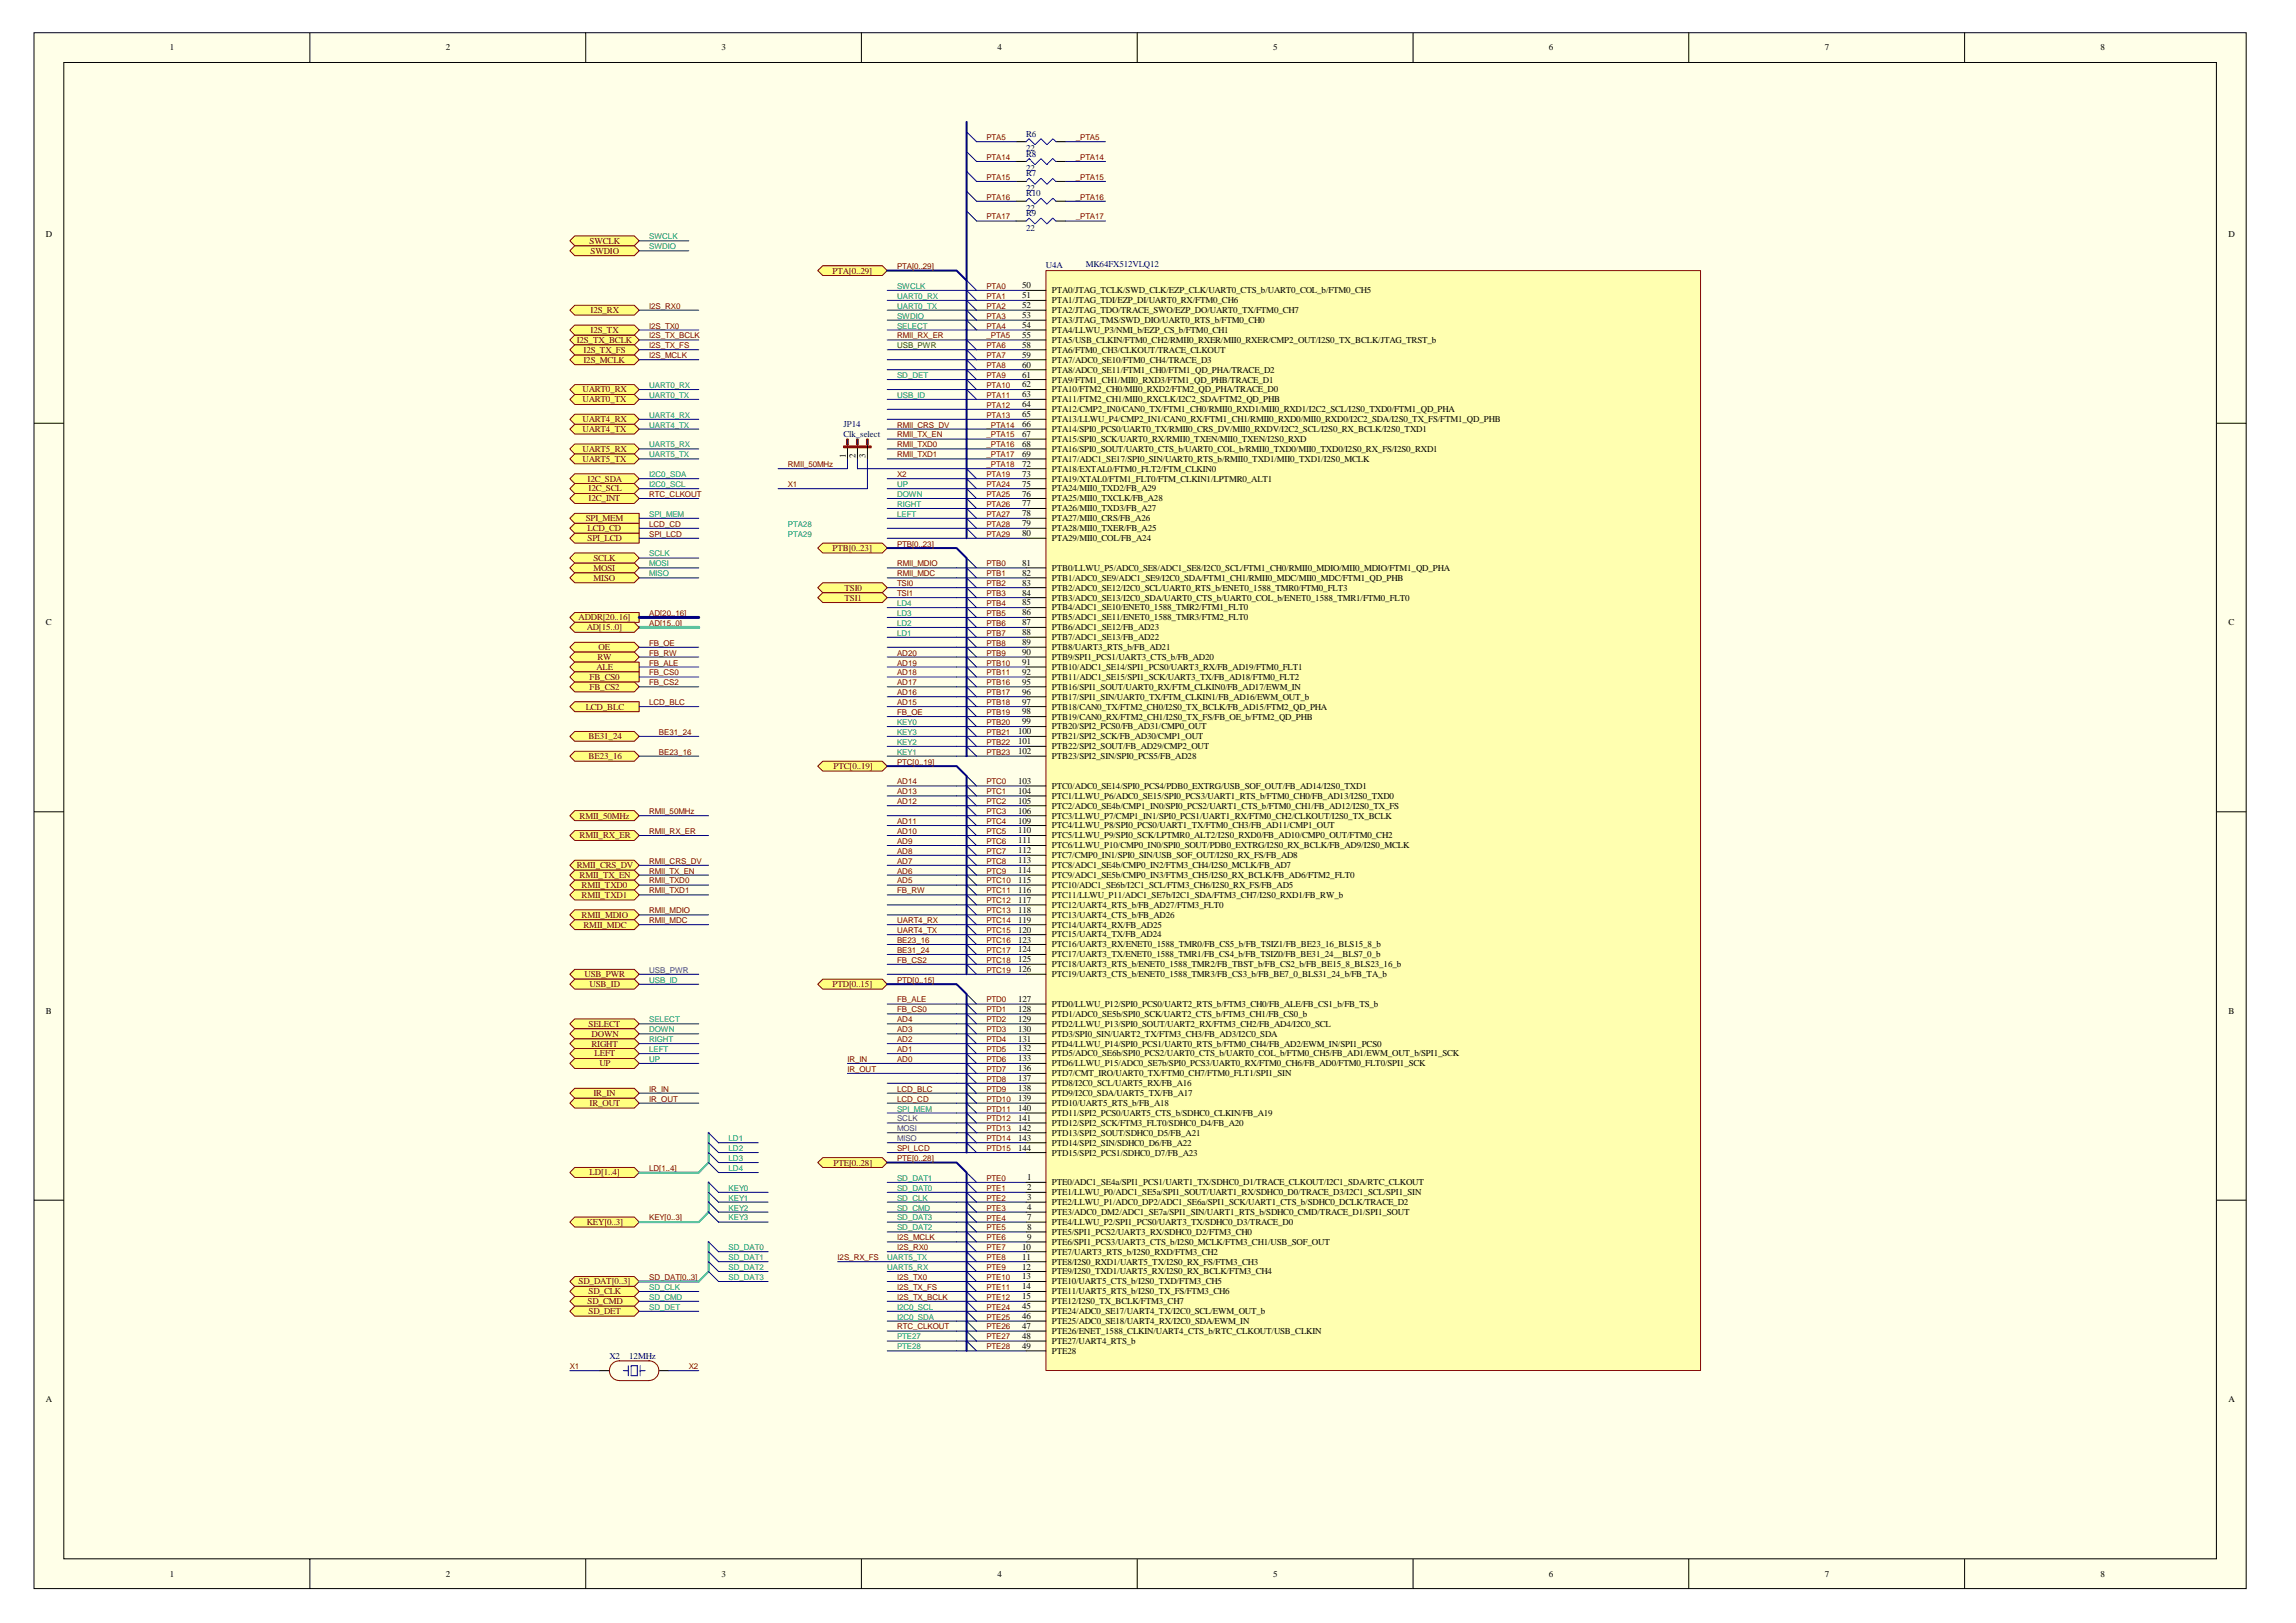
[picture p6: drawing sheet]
<svg xmlns="http://www.w3.org/2000/svg" width="297mm" height="210mm" viewBox="0 0 297 210" stroke-linecap="round" stroke-linejoin="round" font-family="sans-serif">
<defs><g id="words">
<g font-size="1.2">
<text x="22" y="6.5">1</text>
<text x="57.7" y="6.5">2</text>
<text x="93.3" y="6.5">3</text>
<text x="129" y="6.5">4</text>
<text x="164.7" y="6.5">5</text>
<text x="200.4" y="6.5">6</text>
<text x="236.1" y="6.5">7</text>
<text x="271.8" y="6.5">8</text>
<text x="5.9" y="30.6">D</text>
<text x="288.3" y="30.6">D</text>
<text x="132.2" y="37.3">50</text>
<text x="132.2" y="38.6">51</text>
<text x="132.2" y="39.9">52</text>
<text x="132.2" y="41.1">53</text>
<text x="136.1" y="38">PTA0/JTAG_TCLK/SWD_CLK/EZP_CLK/UART0_CTS_b/UART0_COL_b/FTM0_CH5</text>
<text x="136.1" y="39.2">PTA1/JTAG_TDI/EZP_DI/UART0_RX/FTM0_CH6</text>
<text x="136.1" y="40.5">PTA2/JTAG_TDO/TRACE_SWO/EZP_DO/UART0_TX/FTM0_CH7</text>
<text x="136.1" y="41.8">PTA3/JTAG_TMS/SWD_DIO/UART0_RTS_b/FTM0_CH0</text>
<text x="132.2" y="42.4">54</text>
<text x="132.2" y="43.7">55</text>
<text x="132.2" y="45">58</text>
<text x="132.2" y="46.3">59</text>
<text x="132.2" y="47.6">60</text>
<text x="136.1" y="43.1">PTA4/LLWU_P3/NMI_b/EZP_CS_b/FTM0_CH1</text>
<text x="136.1" y="44.4">PTA5/USB_CLKIN/FTM0_CH2/RMII0_RXER/MII0_RXER/CMP2_OUT/I2S0_TX_BCLK/JTAG_TRST_b</text>
<text x="136.1" y="45.6">PTA6/FTM0_CH3/CLKOUT/TRACE_CLKOUT</text>
<text x="136.1" y="46.9">PTA7/ADC0_SE10/FTM0_CH4/TRACE_D3</text>
<text x="132.2" y="48.9">61</text>
<text x="132.2" y="50.1">62</text>
<text x="132.2" y="51.4">63</text>
<text x="132.2" y="52.7">64</text>
<text x="132.2" y="54">65</text>
<text x="136.1" y="48.2">PTA8/ADC0_SE11/FTM1_CH0/FTM1_QD_PHA/TRACE_D2</text>
<text x="136.1" y="49.5">PTA9/FTM1_CH1/MII0_RXD3/FTM1_QD_PHB/TRACE_D1</text>
<text x="136.1" y="50.8">PTA10/FTM2_CH0/MII0_RXD2/FTM2_QD_PHA/TRACE_D0</text>
<text x="136.1" y="52">PTA11/FTM2_CH1/MII0_RXCLK/I2C2_SDA/FTM2_QD_PHB</text>
<text x="136.1" y="53.3">PTA12/CMP2_IN0/CAN0_TX/FTM1_CH0/RMII0_RXD1/MII0_RXD1/I2C2_SCL/I2S0_TXD0/FTM1_QD_PHA</text>
<text x="109.4" y="59.2" transform="rotate(-90 109.4 59.2)">1</text>
<text x="110.7" y="59.2" transform="rotate(-90 110.7 59.2)">2</text>
<text x="112" y="59.2" transform="rotate(-90 112 59.2)">3</text>
<text x="132.2" y="55.3">66</text>
<text x="132.2" y="56.5">67</text>
<text x="132.2" y="57.8">68</text>
<text x="132.2" y="59.1">69</text>
<text x="136.1" y="54.6">PTA13/LLWU_P4/CMP2_IN1/CAN0_RX/FTM1_CH1/RMII0_RXD0/MII0_RXD0/I2C2_SDA/I2S0_TX_FS/FTM1_QD_PHB</text>
<text x="136.1" y="55.9">PTA14/SPI0_PCS0/UART0_TX/RMII0_CRS_DV/MII0_RXDV/I2C2_SCL/I2S0_RX_BCLK/I2S0_TXD1</text>
<text x="136.1" y="57.2">PTA15/SPI0_SCK/UART0_RX/RMII0_TXEN/MII0_TXEN/I2S0_RXD</text>
<text x="136.1" y="58.5">PTA16/SPI0_SOUT/UART0_CTS_b/UART0_COL_b/RMII0_TXD0/MII0_TXD0/I2S0_RX_FS/I2S0_RXD1</text>
<text x="136.1" y="59.8">PTA17/ADC1_SE17/SPI0_SIN/UART0_RTS_b/RMII0_TXD1/MII0_TXD1/I2S0_MCLK</text>
<text x="132.2" y="60.4">72</text>
<text x="132.2" y="61.7">73</text>
<text x="132.2" y="62.9">75</text>
<text x="132.2" y="64.2">76</text>
<text x="132.2" y="65.5">77</text>
<text x="136.1" y="61">PTA18/EXTAL0/FTM0_FLT2/FTM_CLKIN0</text>
<text x="136.1" y="62.3">PTA19/XTAL0/FTM1_FLT0/FTM_CLKIN1/LPTMR0_ALT1</text>
<text x="136.1" y="63.6">PTA24/MII0_TXD2/FB_A29</text>
<text x="136.1" y="64.9">PTA25/MII0_TXCLK/FB_A28</text>
<text x="132.2" y="66.8">78</text>
<text x="132.2" y="68.1">79</text>
<text x="132.2" y="69.4">80</text>
<text x="136.1" y="66.1">PTA26/MII0_TXD3/FB_A27</text>
<text x="136.1" y="67.4">PTA27/MII0_CRS/FB_A26</text>
<text x="136.1" y="68.7">PTA28/MII0_TXER/FB_A25</text>
<text x="136.1" y="70">PTA29/MII0_COL/FB_A24</text>
<text x="132.2" y="73.2">81</text>
<text x="132.2" y="74.5">82</text>
<text x="132.2" y="75.8">83</text>
<text x="132.2" y="77">84</text>
<text x="136.1" y="73.9">PTB0/LLWU_P5/ADC0_SE8/ADC1_SE8/I2C0_SCL/FTM1_CH0/RMII0_MDIO/MII0_MDIO/FTM1_QD_PHA</text>
<text x="136.1" y="75.1">PTB1/ADC0_SE9/ADC1_SE9/I2C0_SDA/FTM1_CH1/RMII0_MDC/MII0_MDC/FTM1_QD_PHB</text>
<text x="136.1" y="76.4">PTB2/ADC0_SE12/I2C0_SCL/UART0_RTS_b/ENET0_1588_TMR0/FTM0_FLT3</text>
<text x="136.1" y="77.7">PTB3/ADC0_SE13/I2C0_SDA/UART0_CTS_b/UART0_COL_b/ENET0_1588_TMR1/FTM0_FLT0</text>
<text x="5.9" y="80.9">C</text>
<text x="132.2" y="78.3">85</text>
<text x="132.2" y="79.6">86</text>
<text x="132.2" y="80.9">87</text>
<text x="132.2" y="82.2">88</text>
<text x="132.2" y="83.5">89</text>
<text x="136.1" y="79">PTB4/ADC1_SE10/ENET0_1588_TMR2/FTM1_FLT0</text>
<text x="136.1" y="80.3">PTB5/ADC1_SE11/ENET0_1588_TMR3/FTM2_FLT0</text>
<text x="136.1" y="81.5">PTB6/ADC1_SE12/FB_AD23</text>
<text x="136.1" y="82.8">PTB7/ADC1_SE13/FB_AD22</text>
<text x="288.3" y="80.9">C</text>
<text x="132.2" y="84.8">90</text>
<text x="132.2" y="86">91</text>
<text x="132.2" y="87.3">92</text>
<text x="132.2" y="88.6">95</text>
<text x="132.2" y="89.9">96</text>
<text x="136.1" y="84.1">PTB8/UART3_RTS_b/FB_AD21</text>
<text x="136.1" y="85.4">PTB9/SPI1_PCS1/UART3_CTS_b/FB_AD20</text>
<text x="136.1" y="86.7">PTB10/ADC1_SE14/SPI1_PCS0/UART3_RX/FB_AD19/FTM0_FLT1</text>
<text x="136.1" y="87.9">PTB11/ADC1_SE15/SPI1_SCK/UART3_TX/FB_AD18/FTM0_FLT2</text>
<text x="136.1" y="89.2">PTB16/SPI1_SOUT/UART0_RX/FTM_CLKIN0/FB_AD17/EWM_IN</text>
<text x="131.7" y="95">100</text>
<text x="132.2" y="91.2">97</text>
<text x="132.2" y="92.4">98</text>
<text x="132.2" y="93.7">99</text>
<text x="136.1" y="90.5">PTB17/SPI1_SIN/UART0_TX/FTM_CLKIN1/FB_AD16/EWM_OUT_b</text>
<text x="136.1" y="91.8">PTB18/CAN0_TX/FTM2_CH0/I2S0_TX_BCLK/FB_AD15/FTM2_QD_PHA</text>
<text x="136.1" y="93.1">PTB19/CAN0_RX/FTM2_CH1/I2S0_TX_FS/FB_OE_b/FTM2_QD_PHB</text>
<text x="136.1" y="94.4">PTB20/SPI2_PCS0/FB_AD31/CMP0_OUT</text>
<text x="136.1" y="95.7">PTB21/SPI2_SCK/FB_AD30/CMP1_OUT</text>
<text x="131.7" y="96.3">101</text>
<text x="131.7" y="97.6">102</text>
<text x="131.7" y="101.4">103</text>
<text x="136.1" y="96.9">PTB22/SPI2_SOUT/FB_AD29/CMP2_OUT</text>
<text x="136.1" y="98.2">PTB23/SPI2_SIN/SPI0_PCS5/FB_AD28</text>
<text x="131.7" y="102.7">104</text>
<text x="131.7" y="104">105</text>
<text x="131.7" y="105.3">106</text>
<text x="131.7" y="106.6">109</text>
<text x="131.7" y="107.8">110</text>
<text x="136.1" y="102.1">PTC0/ADC0_SE14/SPI0_PCS4/PDB0_EXTRG/USB_SOF_OUT/FB_AD14/I2S0_TXD1</text>
<text x="136.1" y="103.3">PTC1/LLWU_P6/ADC0_SE15/SPI0_PCS3/UART1_RTS_b/FTM0_CH0/FB_AD13/I2S0_TXD0</text>
<text x="136.1" y="104.6">PTC2/ADC0_SE4b/CMP1_IN0/SPI0_PCS2/UART1_CTS_b/FTM0_CH1/FB_AD12/I2S0_TX_FS</text>
<text x="136.1" y="105.9">PTC3/LLWU_P7/CMP1_IN1/SPI0_PCS1/UART1_RX/FTM0_CH2/CLKOUT/I2S0_TX_BCLK</text>
<text x="136.1" y="107.2">PTC4/LLWU_P8/SPI0_PCS0/UART1_TX/FTM0_CH3/FB_AD11/CMP1_OUT</text>
<text x="131.7" y="109.1">111</text>
<text x="131.7" y="110.4">112</text>
<text x="131.7" y="111.7">113</text>
<text x="131.7" y="113">114</text>
<text x="136.1" y="108.5">PTC5/LLWU_P9/SPI0_SCK/LPTMR0_ALT2/I2S0_RXD0/FB_AD10/CMP0_OUT/FTM0_CH2</text>
<text x="136.1" y="109.7">PTC6/LLWU_P10/CMP0_IN0/SPI0_SOUT/PDB0_EXTRG/I2S0_RX_BCLK/FB_AD9/I2S0_MCLK</text>
<text x="136.1" y="111">PTC7/CMP0_IN1/SPI0_SIN/USB_SOF_OUT/I2S0_RX_FS/FB_AD8</text>
<text x="136.1" y="112.3">PTC8/ADC1_SE4b/CMP0_IN2/FTM3_CH4/I2S0_MCLK/FB_AD7</text>
<text x="136.1" y="113.6">PTC9/ADC1_SE5b/CMP0_IN3/FTM3_CH5/I2S0_RX_BCLK/FB_AD6/FTM2_FLT0</text>
<text x="131.7" y="114.2">115</text>
<text x="131.7" y="115.5">116</text>
<text x="131.7" y="116.8">117</text>
<text x="131.7" y="118.1">118</text>
<text x="131.7" y="119.4">119</text>
<text x="136.1" y="114.9">PTC10/ADC1_SE6b/I2C1_SCL/FTM3_CH6/I2S0_RX_FS/FB_AD5</text>
<text x="136.1" y="116.2">PTC11/LLWU_P11/ADC1_SE7b/I2C1_SDA/FTM3_CH7/I2S0_RXD1/FB_RW_b</text>
<text x="136.1" y="117.5">PTC12/UART4_RTS_b/FB_AD27/FTM3_FLT0</text>
<text x="136.1" y="118.7">PTC13/UART4_CTS_b/FB_AD26</text>
<text x="131.7" y="120.7">120</text>
<text x="131.7" y="121.9">123</text>
<text x="131.7" y="123.2">124</text>
<text x="131.7" y="124.5">125</text>
<text x="131.7" y="125.8">126</text>
<text x="136.1" y="120">PTC14/UART4_RX/FB_AD25</text>
<text x="136.1" y="121.3">PTC15/UART4_TX/FB_AD24</text>
<text x="136.1" y="122.6">PTC16/UART3_RX/ENET0_1588_TMR0/FB_CS5_b/FB_TSIZ1/FB_BE23_16_BLS15_8_b</text>
<text x="136.1" y="123.9">PTC17/UART3_TX/ENET0_1588_TMR1/FB_CS4_b/FB_TSIZ0/FB_BE31_24__BLS7_0_b</text>
<text x="136.1" y="125.1">PTC18/UART3_RTS_b/ENET0_1588_TMR2/FB_TBST_b/FB_CS2_b/FB_BE15_8_BLS23_16_b</text>
<text x="5.9" y="131.2">B</text>
<text x="131.7" y="129.6">127</text>
<text x="131.7" y="130.9">128</text>
<text x="136.1" y="126.4">PTC19/UART3_CTS_b/ENET0_1588_TMR3/FB_CS3_b/FB_BE7_0_BLS31_24_b/FB_TA_b</text>
<text x="136.1" y="130.3">PTD0/LLWU_P12/SPI0_PCS0/UART2_RTS_b/FTM3_CH0/FB_ALE/FB_CS1_b/FB_TS_b</text>
<text x="136.1" y="131.6">PTD1/ADC0_SE5b/SPI0_SCK/UART2_CTS_b/FTM3_CH1/FB_CS0_b</text>
<text x="288.3" y="131.2">B</text>
<text x="131.7" y="132.2">129</text>
<text x="131.7" y="133.5">130</text>
<text x="131.7" y="134.8">131</text>
<text x="131.7" y="136">132</text>
<text x="131.7" y="137.3">133</text>
<text x="136.1" y="132.8">PTD2/LLWU_P13/SPI0_SOUT/UART2_RX/FTM3_CH2/FB_AD4/I2C0_SCL</text>
<text x="136.1" y="134.1">PTD3/SPI0_SIN/UART2_TX/FTM3_CH3/FB_AD3/I2C0_SDA</text>
<text x="136.1" y="135.4">PTD4/LLWU_P14/SPI0_PCS1/UART0_RTS_b/FTM0_CH4/FB_AD2/EWM_IN/SPI1_PCS0</text>
<text x="136.1" y="136.7">PTD5/ADC0_SE6b/SPI0_PCS2/UART0_CTS_b/UART0_COL_b/FTM0_CH5/FB_AD1/EWM_OUT_b/SPI1_SCK</text>
<text x="136.1" y="138">PTD6/LLWU_P15/ADC0_SE7b/SPI0_PCS3/UART0_RX/FTM0_CH6/FB_AD0/FTM0_FLT0/SPI1_SCK</text>
<text x="131.7" y="138.6">136</text>
<text x="131.7" y="139.9">137</text>
<text x="131.7" y="141.2">138</text>
<text x="131.7" y="142.5">139</text>
<text x="131.7" y="143.7">140</text>
<text x="136.1" y="139.3">PTD7/CMT_IRO/UART0_TX/FTM0_CH7/FTM0_FLT1/SPI1_SIN</text>
<text x="136.1" y="140.5">PTD8/I2C0_SCL/UART5_RX/FB_A16</text>
<text x="136.1" y="141.8">PTD9/I2C0_SDA/UART5_TX/FB_A17</text>
<text x="136.1" y="143.1">PTD10/UART5_RTS_b/FB_A18</text>
<text x="131.7" y="145">141</text>
<text x="131.7" y="146.3">142</text>
<text x="131.7" y="147.6">143</text>
<text x="131.7" y="148.9">144</text>
<text x="136.1" y="144.4">PTD11/SPI2_PCS0/UART5_CTS_b/SDHC0_CLKIN/FB_A19</text>
<text x="136.1" y="145.6">PTD12/SPI2_SCK/FTM3_FLT0/SDHC0_D4/FB_A20</text>
<text x="136.1" y="146.9">PTD13/SPI2_SOUT/SDHC0_D5/FB_A21</text>
<text x="136.1" y="148.2">PTD14/SPI2_SIN/SDHC0_D6/FB_A22</text>
<text x="136.1" y="149.5">PTD15/SPI2_PCS1/SDHC0_D7/FB_A23</text>
<text x="132.9" y="152.7">1</text>
<text x="132.9" y="154">2</text>
<text x="132.9" y="155.3">3</text>
<text x="136.1" y="153.4">PTE0/ADC1_SE4a/SPI1_PCS1/UART1_TX/SDHC0_D1/TRACE_CLKOUT/I2C1_SDA/RTC_CLKOUT</text>
<text x="136.1" y="154.6">PTE1/LLWU_P0/ADC1_SE5a/SPI1_SOUT/UART1_RX/SDHC0_D0/TRACE_D3/I2C1_SCL/SPI1_SIN</text>
<text x="136.1" y="155.9">PTE2/LLWU_P1/ADC0_DP2/ADC1_SE6a/SPI1_SCK/UART1_CTS_b/SDHC0_DCLK/TRACE_D2</text>
<text x="132.2" y="161.7">10</text>
<text x="132.9" y="156.5">4</text>
<text x="132.9" y="157.8">7</text>
<text x="132.9" y="159.1">8</text>
<text x="132.9" y="160.4">9</text>
<text x="136.1" y="157.2">PTE3/ADC0_DM2/ADC1_SE7a/SPI1_SIN/UART1_RTS_b/SDHC0_CMD/TRACE_D1/SPI1_SOUT</text>
<text x="136.1" y="158.5">PTE4/LLWU_P2/SPI1_PCS0/UART3_TX/SDHC0_D3/TRACE_D0</text>
<text x="136.1" y="159.8">PTE5/SPI1_PCS2/UART3_RX/SDHC0_D2/FTM3_CH0</text>
<text x="136.1" y="161">PTE6/SPI1_PCS3/UART3_CTS_b/I2S0_MCLK/FTM3_CH1/USB_SOF_OUT</text>
<text x="132.2" y="163">11</text>
<text x="132.2" y="164.3">12</text>
<text x="132.2" y="165.5">13</text>
<text x="132.2" y="166.8">14</text>
<text x="136.1" y="162.3">PTE7/UART3_RTS_b/I2S0_RXD/FTM3_CH2</text>
<text x="136.1" y="163.6">PTE8/I2S0_RXD1/UART5_TX/I2S0_RX_FS/FTM3_CH3</text>
<text x="136.1" y="164.9">PTE9/I2S0_TXD1/UART5_RX/I2S0_RX_BCLK/FTM3_CH4</text>
<text x="136.1" y="166.2">PTE10/UART5_CTS_b/I2S0_TXD/FTM3_CH5</text>
<text x="136.1" y="167.4">PTE11/UART5_RTS_b/I2S0_TX_FS/FTM3_CH6</text>
<text x="132.2" y="169.4">45</text>
<text x="132.2" y="170.7">46</text>
<text x="132.2" y="171.9">47</text>
<text x="132.2" y="173.2">48</text>
<text x="132.2" y="168.1">15</text>
<text x="136.1" y="170">PTE24/ADC0_SE17/UART4_TX/I2C0_SCL/EWM_OUT_b</text>
<text x="136.1" y="171.3">PTE25/ADC0_SE18/UART4_RX/I2C0_SDA/EWM_IN</text>
<text x="136.1" y="172.6">PTE26/ENET_1588_CLKIN/UART4_CTS_b/RTC_CLKOUT/USB_CLKIN</text>
<text x="136.1" y="173.9">PTE27/UART4_RTS_b</text>
<text x="136.1" y="168.7">PTE12/I2S0_TX_BCLK/FTM3_CH7</text>
<text x="132.2" y="174.5">49</text>
<text x="136.1" y="175.2">PTE28</text>
<text x="5.9" y="181.4">A</text>
<text x="288.3" y="181.4">A</text>
<text x="22" y="204">1</text>
<text x="57.7" y="204">2</text>
<text x="93.3" y="204">3</text>
<text x="129" y="204">4</text>
<text x="164.7" y="204">5</text>
<text x="200.4" y="204">6</text>
<text x="236.1" y="204">7</text>
<text x="271.8" y="204">8</text>
</g>
<g font-size="1.2" fill="#000080">
<text x="132.8" y="17.7">R6</text>
<text x="132.8" y="19.6">22</text>
<text x="132.8" y="20.3">R8</text>
<text x="132.8" y="22.2">22</text>
<text x="132.8" y="22.8">R7</text>
<text x="132.8" y="24.7">22</text>
<text x="132.8" y="25.4">R10</text>
<text x="132.8" y="27.3">22</text>
<text x="132.8" y="27.9">R9</text>
<text x="132.8" y="29.9">22</text>
<text x="135.3" y="34.7">U4A</text>
<text x="140.5" y="34.6">MK64FX512VLQ12</text>
<text x="109.1" y="55.3">JP14</text>
<text x="109.1" y="56.5">Clk_select</text>
<text x="78.8" y="175.8">X2</text>
<text x="81.4" y="175.8">12MHz</text>
</g>
<g font-size="1.2" fill="#800000">
<text x="76.3" y="31.5">SWCLK</text>
<text x="76.4" y="32.8">SWDIO</text>
<text x="107.7" y="35.4">PTA[0..29]</text>
<text x="76.4" y="40.5">I2S_RX</text>
<text x="74.6" y="44.4">I2S_TX_BCLK</text>
<text x="75.5" y="46.9">I2S_MCLK</text>
<text x="75.5" y="45.6">I2S_TX_FS</text>
<text x="76.4" y="43.1">I2S_TX</text>
<text x="75.4" y="52">UART0_TX</text>
<text x="75.4" y="50.8">UART0_RX</text>
<text x="75.4" y="55.9">UART4_TX</text>
<text x="75.4" y="54.6">UART4_RX</text>
<text x="75.4" y="58.5">UART5_RX</text>
<text x="75.4" y="59.8">UART5_TX</text>
<text x="76" y="62.3">I2C_SDA</text>
<text x="76.2" y="63.6">I2C_SCL</text>
<text x="76.2" y="64.9">I2C_INT</text>
<text x="75.8" y="67.4">SPI_MEM</text>
<text x="76" y="70">SPI_LCD</text>
<text x="76" y="68.7">LCD_CD</text>
<text x="107.7" y="71.3">PTB[0..23]</text>
<text x="76.8" y="73.9">MOSI</text>
<text x="76.8" y="72.6">SCLK</text>
<text x="76.8" y="75.1">MISO</text>
<text x="109.3" y="76.4">TSI0</text>
<text x="109.3" y="77.7">TSI1</text>
<text x="74.9" y="80.3">ADDR[20..16]</text>
<text x="75.9" y="81.5">AD[15..0]</text>
<text x="76.3" y="89.2">FB_CS2</text>
<text x="76.3" y="87.9">FB_CS0</text>
<text x="77.2" y="86.7">ALE</text>
<text x="77.3" y="85.4">RW</text>
<text x="77.4" y="84.1">OE</text>
<text x="75.8" y="91.8">LCD_BLC</text>
<text x="76.2" y="95.7">BE31_24</text>
<text x="76.2" y="98.2">BE23_16</text>
<text x="107.8" y="99.5">PTC[0..19]</text>
<text x="75" y="105.9">RMII_50MHz</text>
<text x="74.6" y="112.3">RMII_CRS_DV</text>
<text x="75" y="108.5">RMII_RX_ER</text>
<text x="75" y="113.6">RMII_TX_EN</text>
<text x="75.2" y="114.9">RMII_TXD0</text>
<text x="75.2" y="118.7">RMII_MDIO</text>
<text x="75.2" y="116.2">RMII_TXD1</text>
<text x="75.5" y="120">RMII_MDC</text>
<text x="75.6" y="126.4">USB_PWR</text>
<text x="76.3" y="127.7">USB_ID</text>
<text x="107.7" y="127.7">PTD[0..15]</text>
<text x="76.2" y="132.8">SELECT</text>
<text x="76.5" y="135.4">RIGHT</text>
<text x="76.5" y="134.1">DOWN</text>
<text x="76.9" y="136.7">LEFT</text>
<text x="77.6" y="138">UP</text>
<text x="76.3" y="143.1">IR_OUT</text>
<text x="76.8" y="141.8">IR_IN</text>
<text x="76.3" y="152.1">LD[1..4]</text>
<text x="107.8" y="150.8">PTE[0..28]</text>
<text x="75.9" y="158.5">KEY[0..3]</text>
<text x="74.9" y="166.2">SD_DAT[0..3]</text>
<text x="76.2" y="167.4">SD_CLK</text>
<text x="76" y="168.7">SD_CMD</text>
<text x="76.2" y="170">SD_DET</text>
</g>
<g font-size="1" fill="#800000">
<text x="127.6" y="20.7">PTA14</text>
<text x="127.6" y="23.3">PTA15</text>
<text x="127.6" y="18.1">PTA5</text>
<text x="139.2" y="18.1">_PTA5</text>
<text x="139.2" y="20.7">_PTA14</text>
<text x="139.2" y="23.3">_PTA15</text>
<text x="127.6" y="25.8">PTA16</text>
<text x="127.6" y="28.4">PTA17</text>
<text x="139.2" y="25.8">_PTA16</text>
<text x="139.2" y="28.4">_PTA17</text>
<text x="116.1" y="34.8">PTA[0..29]</text>
<text x="84" y="39.9">I2S_RX0</text>
<text x="127.6" y="37.4">PTA0</text>
<text x="127.6" y="38.7">PTA1</text>
<text x="127.6" y="39.9">PTA2</text>
<text x="127.6" y="41.2">PTA3</text>
<text x="84" y="46.4">I2S_MCLK</text>
<text x="84" y="43.8">I2S_TX_BCLK</text>
<text x="84" y="42.5">I2S_TX0</text>
<text x="84" y="45.1">I2S_TX_FS</text>
<text x="116.1" y="43.8">RMII_RX_ER</text>
<text x="127.6" y="42.5">PTA4</text>
<text x="127.6" y="43.8">_PTA5</text>
<text x="127.6" y="45.1">PTA6</text>
<text x="127.6" y="46.4">PTA7</text>
<text x="127.6" y="47.6">PTA8</text>
<text x="127.6" y="48.9">PTA9</text>
<text x="127.6" y="50.2">PTA10</text>
<text x="127.6" y="51.5">PTA11</text>
<text x="127.6" y="52.7">PTA12</text>
<text x="116.1" y="55.3">RMII_CRS_DV</text>
<text x="116.1" y="56.6">RMII_TX_EN</text>
<text x="116.1" y="59.2">RMII_TXD1</text>
<text x="116.1" y="57.9">RMII_TXD0</text>
<text x="127.6" y="54">PTA13</text>
<text x="127.6" y="55.3">_PTA14</text>
<text x="127.6" y="56.6">_PTA15</text>
<text x="127.6" y="57.9">_PTA16</text>
<text x="127.6" y="59.2">_PTA17</text>
<text x="84" y="64.3">RTC_CLKOUT</text>
<text x="101.9" y="63">X1</text>
<text x="101.9" y="60.5">RMII_50MHz</text>
<text x="116.1" y="61.7">X2</text>
<text x="127.6" y="60.5">_PTA18</text>
<text x="127.6" y="61.7">PTA19</text>
<text x="127.6" y="63">PTA24</text>
<text x="127.6" y="64.3">PTA25</text>
<text x="127.6" y="65.6">PTA26</text>
<text x="84" y="69.4">SPI_LCD</text>
<text x="84" y="68.1">LCD_CD</text>
<text x="116.1" y="70.7">PTB[0..23]</text>
<text x="127.6" y="66.9">PTA27</text>
<text x="127.6" y="68.1">PTA28</text>
<text x="127.6" y="69.4">PTA29</text>
<text x="116.1" y="73.3">RMII_MDIO</text>
<text x="116.1" y="74.5">RMII_MDC</text>
<text x="116.1" y="75.8">TSI0</text>
<text x="116.1" y="77.1">TSI1</text>
<text x="127.6" y="73.3">PTB0</text>
<text x="127.6" y="74.6">PTB1</text>
<text x="127.6" y="75.8">PTB2</text>
<text x="127.6" y="77.1">PTB3</text>
<text x="84" y="81">AD[15..0]</text>
<text x="84" y="79.7">AD[20..16]</text>
<text x="84" y="83.5">FB_OE</text>
<text x="127.6" y="78.4">PTB4</text>
<text x="127.6" y="79.7">PTB5</text>
<text x="127.6" y="81">PTB6</text>
<text x="127.6" y="82.3">PTB7</text>
<text x="127.6" y="83.5">PTB8</text>
<text x="84" y="84.8">FB_RW</text>
<text x="84" y="88.7">FB_CS2</text>
<text x="84" y="86.1">FB_ALE</text>
<text x="84" y="87.4">FB_CS0</text>
<text x="116.1" y="89.9">AD16</text>
<text x="116.1" y="88.7">AD17</text>
<text x="116.1" y="87.4">AD18</text>
<text x="116.1" y="86.1">AD19</text>
<text x="116.1" y="84.8">AD20</text>
<text x="127.6" y="84.8">PTB9</text>
<text x="127.6" y="86.1">PTB10</text>
<text x="127.6" y="87.4">PTB11</text>
<text x="127.6" y="88.7">PTB16</text>
<text x="127.6" y="89.9">PTB17</text>
<text x="84" y="91.2">LCD_BLC</text>
<text x="85.3" y="95.1">BE31_24</text>
<text x="116.1" y="91.2">AD15</text>
<text x="116.1" y="92.5">FB_OE</text>
<text x="127.6" y="91.2">PTB18</text>
<text x="127.6" y="92.5">PTB19</text>
<text x="127.6" y="93.8">PTB20</text>
<text x="127.6" y="95.1">PTB21</text>
<text x="85.3" y="97.6">BE23_16</text>
<text x="116.1" y="98.9">PTC[0..19]</text>
<text x="116.1" y="101.5">AD14</text>
<text x="127.6" y="96.4">PTB22</text>
<text x="127.6" y="97.6">PTB23</text>
<text x="127.6" y="101.5">PTC0</text>
<text x="84" y="107.9">RMII_RX_ER</text>
<text x="84" y="105.3">RMII_50MHz</text>
<text x="116.1" y="107.9">AD10</text>
<text x="116.1" y="106.6">AD11</text>
<text x="116.1" y="104.1">AD12</text>
<text x="116.1" y="102.8">AD13</text>
<text x="127.6" y="102.8">PTC1</text>
<text x="127.6" y="104.1">PTC2</text>
<text x="127.6" y="105.3">PTC3</text>
<text x="127.6" y="106.6">PTC4</text>
<text x="127.6" y="107.9">PTC5</text>
<text x="84" y="111.7">RMII_CRS_DV</text>
<text x="84" y="113">RMII_TX_EN</text>
<text x="116.1" y="113">AD6</text>
<text x="116.1" y="111.7">AD7</text>
<text x="116.1" y="110.5">AD8</text>
<text x="116.1" y="109.2">AD9</text>
<text x="127.6" y="109.2">PTC6</text>
<text x="127.6" y="110.5">PTC7</text>
<text x="127.6" y="111.7">PTC8</text>
<text x="127.6" y="113">PTC9</text>
<text x="84" y="115.6">RMII_TXD1</text>
<text x="84" y="114.3">RMII_TXD0</text>
<text x="84" y="118.2">RMII_MDIO</text>
<text x="84" y="119.4">RMII_MDC</text>
<text x="116.1" y="115.6">FB_RW</text>
<text x="116.1" y="119.4">UART4_RX</text>
<text x="116.1" y="114.3">AD5</text>
<text x="127.6" y="114.3">PTC10</text>
<text x="127.6" y="115.6">PTC11</text>
<text x="127.6" y="116.9">PTC12</text>
<text x="127.6" y="118.2">PTC13</text>
<text x="127.6" y="119.4">PTC14</text>
<text x="116.1" y="124.6">FB_CS2</text>
<text x="116.1" y="120.7">UART4_TX</text>
<text x="116.1" y="122">BE23_16</text>
<text x="116.1" y="123.3">BE31_24</text>
<text x="127.6" y="120.7">PTC15</text>
<text x="127.6" y="122">PTC16</text>
<text x="127.6" y="123.3">PTC17</text>
<text x="127.6" y="124.6">PTC18</text>
<text x="127.6" y="125.9">PTC19</text>
<text x="116.1" y="127.1">PTD[0..15]</text>
<text x="116.1" y="129.7">FB_ALE</text>
<text x="116.1" y="131">FB_CS0</text>
<text x="127.6" y="129.7">PTD0</text>
<text x="127.6" y="131">PTD1</text>
<text x="109.6" y="137.4">IR_IN</text>
<text x="116.1" y="137.4">AD0</text>
<text x="116.1" y="134.8">AD2</text>
<text x="116.1" y="136.1">AD1</text>
<text x="116.1" y="133.5">AD3</text>
<text x="116.1" y="132.2">AD4</text>
<text x="127.6" y="132.3">PTD2</text>
<text x="127.6" y="133.5">PTD3</text>
<text x="127.6" y="134.8">PTD4</text>
<text x="127.6" y="136.1">PTD5</text>
<text x="127.6" y="137.4">PTD6</text>
<text x="84" y="141.2">IR_IN</text>
<text x="84" y="142.5">IR_OUT</text>
<text x="109.6" y="138.7">IR_OUT</text>
<text x="116.1" y="142.5">LCD_CD</text>
<text x="116.1" y="141.2">LCD_BLC</text>
<text x="127.6" y="138.7">PTD7</text>
<text x="127.6" y="140">PTD8</text>
<text x="127.6" y="141.2">PTD9</text>
<text x="127.6" y="142.5">PTD10</text>
<text x="127.6" y="143.8">PTD11</text>
<text x="116.1" y="148.9">SPI_LCD</text>
<text x="127.6" y="145.1">PTD12</text>
<text x="127.6" y="146.4">PTD13</text>
<text x="127.6" y="147.6">PTD14</text>
<text x="127.6" y="148.9">PTD15</text>
<text x="84" y="151.5">LD[1..4]</text>
<text x="116.1" y="150.2">PTE[0..28]</text>
<text x="127.6" y="152.8">PTE0</text>
<text x="127.6" y="154.1">PTE1</text>
<text x="127.6" y="155.3">PTE2</text>
<text x="84" y="157.9">KEY[0..3]</text>
<text x="116.1" y="160.5">I2S_MCLK</text>
<text x="116.1" y="161.8">I2S_RX0</text>
<text x="127.6" y="156.6">PTE3</text>
<text x="127.6" y="157.9">PTE4</text>
<text x="127.6" y="159.2">PTE5</text>
<text x="127.6" y="160.5">PTE6</text>
<text x="127.6" y="161.8">PTE7</text>
<text x="84" y="165.6">SD_DAT[0..3]</text>
<text x="108.4" y="163">I2S_RX_FS</text>
<text x="116.1" y="165.6">I2S_TX0</text>
<text x="116.1" y="166.9">I2S_TX_FS</text>
<text x="127.6" y="163">PTE8</text>
<text x="127.6" y="164.3">PTE9</text>
<text x="127.6" y="165.6">PTE10</text>
<text x="127.6" y="166.9">PTE11</text>
<text x="116.1" y="172">RTC_CLKOUT</text>
<text x="116.1" y="168.2">I2S_TX_BCLK</text>
<text x="127.6" y="168.2">PTE12</text>
<text x="127.6" y="172">PTE26</text>
<text x="127.6" y="173.3">PTE27</text>
<text x="127.6" y="169.4">PTE24</text>
<text x="127.6" y="170.7">PTE25</text>
<text x="73.7" y="177.1">X1</text>
<text x="89.1" y="177.1">X2</text>
<text x="127.6" y="174.6">PTE28</text>
</g>
<g font-size="1" fill="#00a36e">
<text x="84" y="31">SWCLK</text>
<text x="84" y="32.2">SWDIO</text>
<text x="116.1" y="37.4">SWCLK</text>
<text x="116.1" y="41.2">SWDIO</text>
<text x="116.1" y="38.7">UART0_RX</text>
<text x="116.1" y="39.9">UART0_TX</text>
<text x="116.1" y="42.5">SELECT</text>
<text x="84" y="50.2">UART0_RX</text>
<text x="84" y="51.5">UART0_TX</text>
<text x="116.1" y="51.5">USB_ID</text>
<text x="116.1" y="48.9">SD_DET</text>
<text x="84" y="54">UART4_RX</text>
<text x="84" y="55.3">UART4_TX</text>
<text x="84" y="57.9">UART5_RX</text>
<text x="84" y="59.2">UART5_TX</text>
<text x="84" y="61.7">I2C0_SDA</text>
<text x="84" y="63">I2C0_SCL</text>
<text x="116.1" y="65.6">RIGHT</text>
<text x="116.1" y="64.3">DOWN</text>
<text x="116.1" y="63">UP</text>
<text x="84" y="72">SCLK</text>
<text x="84" y="66.9">SPI_MEM</text>
<text x="101.9" y="68.1">PTA28</text>
<text x="101.9" y="69.4">PTA29</text>
<text x="116.1" y="66.9">LEFT</text>
<text x="84" y="73.3">MOSI</text>
<text x="84" y="74.5">MISO</text>
<text x="116.1" y="78.4">LD4</text>
<text x="116.1" y="82.3">LD1</text>
<text x="116.1" y="81">LD2</text>
<text x="116.1" y="79.7">LD3</text>
<text x="116.1" y="95.1">KEY3</text>
<text x="116.1" y="93.8">KEY0</text>
<text x="116.1" y="97.6">KEY1</text>
<text x="116.1" y="96.3">KEY2</text>
<text x="84" y="127.1">USB_ID</text>
<text x="84" y="134.8">RIGHT</text>
<text x="84" y="133.5">DOWN</text>
<text x="84" y="137.4">UP</text>
<text x="84" y="136.1">LEFT</text>
<text x="84" y="132.2">SELECT</text>
<text x="116.1" y="143.8">SPI_MEM</text>
<text x="94.3" y="147.6">LD1</text>
<text x="94.3" y="148.9">LD2</text>
<text x="94.3" y="155.3">KEY1</text>
<text x="94.3" y="151.5">LD4</text>
<text x="94.3" y="150.2">LD3</text>
<text x="94.3" y="154.1">KEY0</text>
<text x="116.1" y="154.1">SD_DAT0</text>
<text x="116.1" y="152.8">SD_DAT1</text>
<text x="116.1" y="155.3">SD_CLK</text>
<text x="94.3" y="156.6">KEY2</text>
<text x="94.3" y="157.9">KEY3</text>
<text x="94.3" y="161.8">SD_DAT0</text>
<text x="116.1" y="159.2">SD_DAT2</text>
<text x="116.1" y="157.9">SD_DAT3</text>
<text x="116.1" y="156.6">SD_CMD</text>
<text x="84" y="166.9">SD_CLK</text>
<text x="94.3" y="163">SD_DAT1</text>
<text x="94.3" y="164.3">SD_DAT2</text>
<text x="94.3" y="165.6">SD_DAT3</text>
<text x="114.8" y="164.3">UART5_RX</text>
<text x="114.8" y="163">UART5_TX</text>
<text x="84" y="168.2">SD_CMD</text>
<text x="84" y="169.4">SD_DET</text>
<text x="116.1" y="173.3">PTE27</text>
<text x="116.1" y="170.7">I2C0_SDA</text>
<text x="116.1" y="169.4">I2C0_SCL</text>
<text x="116.1" y="174.6">PTE28</text>
</g>
<text font-size="1" fill="#008000" x="116.1" y="45.1">USB_PWR</text>
<g font-size="1" fill="#800080">
<text x="84" y="125.9">USB_PWR</text>
<text x="116.1" y="145.1">SCLK</text>
<text x="116.1" y="146.4">MOSI</text>
<text x="116.1" y="147.6">MISO</text>
</g>
</g></defs>
<path d="M4.4 4.2h286.2v201.3h-286.2z" fill="#ffffe8"/>
<g fill="none" stroke="#000" stroke-width=".13">
<path d="M4.4 4.2h286.2v201.3h-286.2zM8.3 8.1h278.4v193.6h-278.4zM40.1 4.2v3.9M75.8 4.2v3.9M111.4 4.2v3.9M147.1 4.2v3.9M182.8 4.2v3.9M218.5 4.2v3.9M254.2 4.2v3.9M4.4 54.8h3.9M286.8 54.8h3.8M4.4 105h3.9"/>
<path d="M286.8 105h3.8M4.4 155.3h3.9M286.8 155.3h3.8M40.1 201.7v3.8M75.8 201.7v3.8M111.4 201.7v3.8M147.1 201.7v3.8M182.8 201.7v3.8M218.5 201.7v3.8M254.2 201.7v3.8"/>
</g>
<g fill="none" stroke="#000080" stroke-width=".13">
<path d="M114.8 37.6h18M114.8 38.9h18M114.8 74.8h9M114.8 73.5h9M114.8 77.3h9M114.8 76h9M114.8 79.9h9M114.8 78.6h9M114.8 92.7h9M114.8 91.4h9M114.8 95.3h9M114.8 94h9"/>
<path d="M114.8 97.8h9M114.8 96.6h9M114.8 82.4h9M114.8 81.2h9M114.8 85h9M114.8 83.7h9M114.8 87.6h9M114.8 86.3h9M114.8 90.1h9M114.8 88.9h9M114.8 119.6h9M114.8 103h9"/>
<path d="M114.8 101.7h9M114.8 105.5h9M114.8 104.2h9M114.8 108.1h9M114.8 106.8h9M114.8 110.7h9M114.8 109.4h9M114.8 113.2h9M114.8 112h9M114.8 114.5h9M114.8 118.4h9M114.8 117.1h9"/>
<path d="M109.6 138.9h14.2M109.6 137.6h14.2M114.8 131.2h9M114.8 129.9h9M114.8 133.8h9M114.8 132.5h9M114.8 120.9h9M114.8 126h9M114.8 124.8h9M114.8 141.4h9M114.8 140.1h9M114.8 144h9"/>
<path d="M114.8 142.7h9M114.8 146.6h9M114.8 145.3h9M114.8 149.1h9M114.8 147.8h9M114.8 154.3h9M114.8 153h9M114.8 156.8h9M114.8 155.5h9M114.8 159.4h9M114.8 158.1h9M108.4 163.2h24.4"/>
<path d="M114.8 161.9h9M114.8 160.7h9M114.8 164.5h18M114.8 168.4h18M114.8 165.8h18M114.8 169.7h9M114.8 172.2h9M114.8 170.9h9M114.8 174.8h9M114.8 173.5h9"/>
</g>
<path d="M105.8 35l.6-.6h7.7l.7 .6-.7 .6h-7.7z" fill-rule="evenodd" fill="#ffff80" stroke="#800000" stroke-width=".13"/>
<g fill="none" stroke="#000080" stroke-width=".13">
<path d="M125 36.3l1.3 1.3M125 37.6l1.3 1.3M125 38.9l1.3 1.2M125 47.8l1.3 1.3M125 46.5l1.3 1.3M125 50.4l1.3 1.3M125 40.1l1.3 1.3M125 41.4l1.3 1.3M125 44l1.3 1.3M125 45.3l1.3 1.2M125 49.1l1.3 1.3M125 68.3l1.3 1.3"/>
<path d="M125 67.1l1.3 1.2M125 65.8l1.3 1.3M125 64.5l1.3 1.3M125 63.2l1.3 1.3M125 61.9l1.3 1.3M125 60.6l1.3 1.3"/>
</g>
<path d="M114.8 35h9l1.2 1.3v33.3" fill="none" stroke="#000080" stroke-width=".26"/>
<path d="M105.8 70.9l.6-.6h7.7l.7 .6-.7 .6h-7.7z" fill-rule="evenodd" fill="#ffff80" stroke="#800000" stroke-width=".13"/>
<g fill="none" stroke="#000080" stroke-width=".13">
<path d="M125 72.2l1.3 1.3M125 73.5l1.3 1.3M125 74.8l1.3 1.2M125 76l1.3 1.3M125 77.3l1.3 1.3M125 78.6l1.3 1.3M125 79.9l1.3 1.3M125 83.7l1.3 1.3M125 82.4l1.3 1.3M125 96.6l1.3 1.2M125 95.3l1.3 1.3M125 94l1.3 1.3"/>
<path d="M125 92.7l1.3 1.3M125 91.4l1.3 1.3M125 90.1l1.3 1.3M125 88.9l1.3 1.2M125 87.6l1.3 1.3M125 86.3l1.3 1.3M125 81.2l1.3 1.2M125 85l1.3 1.3"/>
</g>
<path d="M114.8 70.9h9l1.2 1.3v25.6" fill="none" stroke="#000080" stroke-width=".26"/>
<path d="M105.8 99.1l.6-.6h7.7l.7 .6-.7 .7h-7.7z" fill-rule="evenodd" fill="#ffff80" stroke="#800000" stroke-width=".13"/>
<g fill="none" stroke="#000080" stroke-width=".13">
<path d="M125 112l1.3 1.2M125 110.7l1.3 1.3M125 119.6l1.3 1.3M125 118.4l1.3 1.2M125 117.1l1.3 1.3M125 115.8l1.3 1.3M125 114.5l1.3 1.3M125 100.4l1.3 1.3M125 101.7l1.3 1.3M125 103l1.3 1.2M125 104.2l1.3 1.3M125 105.5l1.3 1.3"/>
<path d="M125 106.8l1.3 1.3M125 108.1l1.3 1.3M125 109.4l1.3 1.3M125 113.2l1.3 1.3M125 124.8l1.3 1.2M125 123.5l1.3 1.3M125 122.2l1.3 1.3M125 120.9l1.3 1.3"/>
</g>
<path d="M114.8 99.1h9l1.2 1.3v25.6" fill="none" stroke="#000080" stroke-width=".26"/>
<path d="M105.8 127.3l.6-.6h7.7l.7 .6-.7 .7h-7.7z" fill-rule="evenodd" fill="#ffff80" stroke="#800000" stroke-width=".13"/>
<g fill="none" stroke="#000080" stroke-width=".13">
<path d="M125 138.9l1.3 1.2M125 128.6l1.3 1.3M125 129.9l1.3 1.3M125 131.2l1.3 1.3M125 132.5l1.3 1.3M125 133.8l1.3 1.2M125 135l1.3 1.3M125 136.3l1.3 1.3M125 137.6l1.3 1.3M125 140.1l1.3 1.3M125 147.8l1.3 1.3M125 146.6l1.3 1.2"/>
<path d="M125 145.3l1.3 1.3M125 144l1.3 1.3M125 142.7l1.3 1.3M125 141.4l1.3 1.3"/>
</g>
<path d="M114.8 127.3h9l1.2 1.3v20.5" fill="none" stroke="#000080" stroke-width=".26"/>
<path d="M105.8 150.4l.6-.6h7.7l.7 .6-.7 .6h-7.7z" fill-rule="evenodd" fill="#ffff80" stroke="#800000" stroke-width=".13"/>
<g fill="none" stroke="#000080" stroke-width=".13">
<path d="M125 151.7l1.3 1.3M125 153l1.3 1.3M125 154.3l1.3 1.2M125 155.5l1.3 1.3M125 156.8l1.3 1.3M125 158.1l1.3 1.3M125 159.4l1.3 1.3M73.7 177.3h3.9M86.5 177.3h3.9M125 163.2l1.3 1.3M125 161.9l1.3 1.3M125 170.9l1.3 1.3"/>
<path d="M125 169.7l1.3 1.2M125 165.8l1.3 1.3M125 168.4l1.3 1.3M125 167.1l1.3 1.3M125 160.7l1.3 1.2M125 164.5l1.3 1.3M125 173.5l1.3 1.3M125 172.2l1.3 1.3"/>
</g>
<path d="M114.8 150.4h9l1.2 1.3v23.1" fill="none" stroke="#000080" stroke-width=".26"/>
<path d="M80.6 177.3h.7M81.3 176.7v1.3M81.7 176.7h.7v1.3h-.7zM82.8 176.7v1.3M82.8 177.3h.7" fill="none" stroke="#00f" stroke-width=".13"/>
<path d="M77.6 177.3h1.2M85.3 177.3h1.2" fill="none" stroke="#000" stroke-width=".13"/>
<path d="M80.1 176.1a1.27 1.27 0 0 0-1.3 1.2 1.27 1.27 0 0 0 1.3 1.3M80.1 178.6h3.9M80.1 176.1h3.9M84 176.1a1.27 1.27 0 0 1 1.2 1.2 1.27 1.27 0 0 1-1.2 1.3" fill="none" stroke="#800000" stroke-width=".13"/>
<g fill="#ffff80" stroke="#800000" stroke-width=".13">
<path d="M74.4 131.8h7.7l.6 .7-.6 .6h-7.7l-.7-.6z" fill-rule="evenodd"/>
<path d="M73.7 44l.7-.7h7.7l.6 .7-.6 .6h-7.7z" fill-rule="evenodd"/>
<path d="M73.7 46.5l.7-.6h7.7l.6 .6-.6 .7h-7.7z" fill-rule="evenodd"/>
<path d="M73.7 45.3l.7-.7h7.7l.6 .7-.6 .6h-7.7z" fill-rule="evenodd"/>
<path d="M73.7 42.7l.7-.6h7.7l.6 .6-.6 .6h-7.7z" fill-rule="evenodd"/>
</g>
<g fill="none" stroke="#000080" stroke-width=".13">
<path d="M114.8 40.1h18M114.8 41.4h18M114.8 42.7h18M114.8 44h18M114.8 45.3h18M114.8 46.5h18M114.8 47.8h18M114.8 49.1h18M114.8 50.4h18M114.8 51.7h18M114.8 53h18M114.8 54.3h18"/>
<path d="M114.8 55.5h18M114.8 56.8h18M114.8 58.1h18M114.8 59.4h18M110.9 60.6h21.9M114.8 61.9h18M114.8 63.2h18M114.8 64.5h18M114.8 65.8h18M114.8 67.1h18M114.8 68.3h18M114.8 69.6h18"/>
<path d="M123.8 73.5h9M123.8 74.8h9M123.8 76h9M123.8 77.3h9M123.8 78.6h9M123.8 79.9h9M123.8 81.2h9M123.8 82.4h9M123.8 83.7h9M123.8 85h9M123.8 86.3h9M123.8 87.6h9"/>
<path d="M123.8 88.9h9M123.8 90.1h9M123.8 91.4h9M123.8 92.7h9M123.8 94h9M123.8 95.3h9M123.8 96.6h9M123.8 97.8h9"/>
</g>
<g fill="#ffff80" stroke="#800000" stroke-width=".13">
<path d="M73.7 73.5l.7-.7h7.7l.6 .7-.6 .6h-7.7z" fill-rule="evenodd"/>
<path d="M74.4 71.5h7.7l.6 .7-.6 .6h-7.7l-.7-.6z" fill-rule="evenodd"/>
<path d="M73.7 74.8l.7-.7h7.7l.6 .7-.6 .6h-7.7z" fill-rule="evenodd"/>
</g>
<g fill="none" stroke="#000080" stroke-width=".13">
<path d="M114.8 115.8h18M123.8 101.7h9M123.8 103h9M123.8 104.2h9M123.8 105.5h9M123.8 106.8h9M123.8 108.1h9M123.8 109.4h9M123.8 110.7h9M123.8 112h9M123.8 113.2h9M123.8 114.5h9"/>
<path d="M123.8 117.1h9M123.8 118.4h9M123.8 119.6h9M114.8 122.2h18M114.8 123.5h18M123.8 120.9h9M123.8 124.8h9M123.8 126h9"/>
</g>
<path d="M73.7 67.1l.7-.7h8.3v1.3h-8.3z" fill-rule="evenodd" fill="#ffff80" stroke="#800000" stroke-width=".13"/>
<g fill="none" stroke="#000080" stroke-width=".13">
<path d="M114.8 135h18M114.8 136.3h18M123.8 129.9h9M123.8 131.2h9M123.8 132.5h9M123.8 133.8h9M123.8 137.6h9M123.8 138.9h9M123.8 140.1h9M123.8 141.4h9M123.8 142.7h9M123.8 144h9"/>
<path d="M123.8 145.3h9M123.8 146.6h9M123.8 147.8h9M123.8 149.1h9"/>
</g>
<g fill="#ffff80" stroke="#800000" stroke-width=".13">
<path d="M74.4 165.2h7.7l.6 .6-.6 .6h-7.7l-.7-.6z" fill-rule="evenodd"/>
<path d="M73.7 168.4l.7-.7h7.7l.6 .7-.6 .6h-7.7z" fill-rule="evenodd"/>
<path d="M74.4 166.4h7.7l.6 .7-.6 .6h-7.7l-.7-.6z" fill-rule="evenodd"/>
<path d="M74.4 169h7.7l.6 .7-.6 .6h-7.7l-.7-.6z" fill-rule="evenodd"/>
</g>
<path d="M91.7 160.7v3.8l-1.3 1.3h-7.7" fill="none" stroke="#009cca" stroke-width=".26"/>
<g fill="none" stroke="#000080" stroke-width=".13">
<path d="M123.8 153h9M123.8 154.3h9M123.8 155.5h9M123.8 156.8h9M123.8 158.1h9M123.8 159.4h9M114.8 167.1h18M123.8 160.7h9M123.8 161.9h9M123.8 169.7h9M123.8 170.9h9M123.8 172.2h9"/>
<path d="M123.8 173.5h9M123.8 174.8h9"/>
</g>
<g fill="#ffff80" stroke="#800000" stroke-width=".13">
<path d="M73.7 137.6l.7-.7h7.7l.6 .7-.6 .6h-7.7z" fill-rule="evenodd"/>
<path d="M73.7 135l.7-.6h7.7l.6 .6-.6 .7h-7.7z" fill-rule="evenodd"/>
<path d="M74.4 135.7h7.7l.6 .6-.6 .6h-7.7l-.7-.6z" fill-rule="evenodd"/>
<path d="M74.4 133.1h7.7l.6 .7-.6 .6h-7.7l-.7-.6z" fill-rule="evenodd"/>
<path d="M74.4 157.5h7.7l.6 .6-.6 .6h-7.7l-.7-.6z" fill-rule="evenodd"/>
</g>
<path d="M91.7 153v3.8l-1.3 1.3h-7.7" fill="none" stroke="#009cca" stroke-width=".26"/>
<path d="M91.7 156.8l1.3 1.3M91.7 155.5l1.3 1.3M91.7 154.3l1.3 1.2" fill="none" stroke="#000080" stroke-width=".13"/>
<g fill="#ffff80" stroke="#800000" stroke-width=".13">
<path d="M73.7 126l.7-.6h7.7l.6 .6-.6 .7h-7.7z" fill-rule="evenodd"/>
<path d="M74.4 151h7.7l.6 .7-.6 .6h-7.7l-.7-.6z" fill-rule="evenodd"/>
</g>
<path d="M91.7 146.6v3.8l-1.3 1.3h-7.7" fill="none" stroke="#009cca" stroke-width=".26"/>
<g fill="none" stroke="#000080" stroke-width=".13">
<path d="M82.7 46.5h7.7M82.7 42.7h7.7M82.7 45.3h7.7M82.7 44h7.7M82.7 72.2h7.7M82.7 73.5h7.7M82.7 74.8h7.7M82.7 133.8h7.7M82.7 135h7.7M82.7 136.3h7.7M82.7 137.6h7.7M82.7 132.5h7.7"/>
<path d="M91.7 150.4l1.3 1.3h5.1M91.7 149.1l1.3 1.3h5.1M91.7 147.8l1.3 1.3h5.1M91.7 146.6l1.3 1.2h5.1M91.7 153l1.3 1.3h6.4M93 155.5h6.4M93 156.8h6.4M93 158.1h6.4M82.7 167.1h7.7M82.7 168.4h7.7M82.7 169.7h7.7M91.7 160.7l1.3 1.2h6.4"/>
<path d="M91.7 161.9l1.3 1.3h6.4M91.7 163.2l1.3 1.3h6.4M91.7 164.5l1.3 1.3h6.4"/>
</g>
<g fill="#ffff80" stroke="#800000" stroke-width=".13">
<path d="M73.7 55.5l.7-.6h7.7l.6 .6-.6 .7h-7.7z" fill-rule="evenodd"/>
<path d="M74.4 53.6h7.7l.6 .7-.6 .6h-7.7l-.7-.6z" fill-rule="evenodd"/>
</g>
<path d="M82.7 54.3h7.7M82.7 55.5h7.7M82.7 126h7.7" fill="none" stroke="#000080" stroke-width=".13"/>
<g fill="#ffff80" stroke="#800000" stroke-width=".13">
<path d="M73.7 58.1l.7-.7h7.7l.6 .7-.6 .6h-7.7z" fill-rule="evenodd"/>
<path d="M73.7 59.4l.7-.7h7.7l.6 .7-.6 .6h-7.7z" fill-rule="evenodd"/>
</g>
<path d="M82.7 58.1h7.7M82.7 59.4h7.7" fill="none" stroke="#000080" stroke-width=".13"/>
<g fill="#ffff80" stroke="#800000" stroke-width=".13">
<path d="M73.7 61.9l.7-.6h7.7l.6 .6-.6 .7h-7.7z" fill-rule="evenodd"/>
<path d="M74.4 62.6h7.7l.6 .6-.6 .7h-7.7l-.7-.7z" fill-rule="evenodd"/>
</g>
<path d="M82.7 61.9h7.7M82.7 63.2h7.7M82.7 67.1h7.7" fill="none" stroke="#000080" stroke-width=".13"/>
<g fill="#ffff80" stroke="#800000" stroke-width=".13">
<path d="M74.4 31.8h7.7l.6 .6-.6 .7h-7.7l-.7-.7z" fill-rule="evenodd"/>
<path d="M73.7 31.2l.7-.7h7.7l.6 .7-.6 .6h-7.7z" fill-rule="evenodd"/>
</g>
<path d="M82.7 31.2h6.4M82.7 32.4h6.4" fill="none" stroke="#000080" stroke-width=".13"/>
<path d="M74.4 126.7h7.7l.6 .6-.6 .7h-7.7l-.7-.7z" fill-rule="evenodd" fill="#ffff80" stroke="#800000" stroke-width=".13"/>
<path d="M82.7 127.3h7.7" fill="none" stroke="#000080" stroke-width=".13"/>
<path d="M135.3 35h84.7v142.3h-84.7z" fill="#ffffb0"/>
<path d="M135.3 35h84.7v142.3h-84.7z" fill="none" stroke="#800000" stroke-width=".13"/>
<g fill="none" stroke="#000" stroke-width=".13">
<path d="M132.8 37.6h2.5M132.8 38.9h2.5M132.8 40.1h2.5M132.8 41.4h2.5M132.8 42.7h2.5M132.8 44h2.5M132.8 45.3h2.5M132.8 46.5h2.5M132.8 47.8h2.5M132.8 49.1h2.5M132.8 50.4h2.5M132.8 51.7h2.5"/>
<path d="M132.8 53h2.5M132.8 54.3h2.5M132.8 55.5h2.5M132.8 56.8h2.5M132.8 58.1h2.5M132.8 59.4h2.5M132.8 60.6h2.5M132.8 61.9h2.5M132.8 63.2h2.5M132.8 64.5h2.5M132.8 65.8h2.5M132.8 67.1h2.5"/>
<path d="M132.8 68.3h2.5M132.8 69.6h2.5M132.8 73.5h2.5M132.8 74.8h2.5M132.8 76h2.5M132.8 77.3h2.5M132.8 78.6h2.5M132.8 79.9h2.5M132.8 81.2h2.5M132.8 82.4h2.5M132.8 83.7h2.5M132.8 85h2.5"/>
<path d="M132.8 86.3h2.5M132.8 87.6h2.5M132.8 88.9h2.5M132.8 90.1h2.5M132.8 91.4h2.5M132.8 92.7h2.5M132.8 94h2.5M132.8 95.3h2.5M132.8 96.6h2.5M132.8 97.8h2.5M132.8 101.7h2.5M132.8 103h2.5"/>
<path d="M132.8 104.2h2.5M132.8 105.5h2.5M132.8 106.8h2.5M132.8 108.1h2.5M132.8 109.4h2.5M132.8 110.7h2.5M132.8 112h2.5M132.8 113.2h2.5M132.8 114.5h2.5M132.8 115.8h2.5M132.8 117.1h2.5M132.8 118.4h2.5"/>
<path d="M132.8 119.6h2.5M132.8 120.9h2.5M132.8 122.2h2.5M132.8 123.5h2.5M132.8 124.8h2.5M132.8 126h2.5M132.8 129.9h2.5M132.8 131.2h2.5M132.8 132.5h2.5M132.8 133.8h2.5M132.8 135h2.5M132.8 136.3h2.5"/>
<path d="M132.8 137.6h2.5M132.8 138.9h2.5M132.8 153h2.5M132.8 154.3h2.5M132.8 155.5h2.5M132.8 156.8h2.5M132.8 158.1h2.5M132.8 159.4h2.5M132.8 140.1h2.5M132.8 141.4h2.5M132.8 142.7h2.5M132.8 144h2.5"/>
<path d="M132.8 145.3h2.5M132.8 146.6h2.5M132.8 147.8h2.5M132.8 149.1h2.5M132.8 169.7h2.5M132.8 170.9h2.5M132.8 172.2h2.5M132.8 173.5h2.5M132.8 174.8h2.5M132.8 160.7h2.5M132.8 161.9h2.5M132.8 163.2h2.5"/>
<path d="M132.8 164.5h2.5M132.8 165.8h2.5M132.8 167.1h2.5M132.8 168.4h2.5"/>
</g>
<path d="M74.4 69h8.3v1.3h-8.3l-.7-.7z" fill-rule="evenodd" fill="#ffff80" stroke="#800000" stroke-width=".13"/>
<path d="M82.7 69.6h7.7" fill="none" stroke="#000080" stroke-width=".13"/>
<path d="M73.7 68.3l.7-.6h8.3v1.3h-8.3z" fill-rule="evenodd" fill="#ffff80" stroke="#800000" stroke-width=".13"/>
<path d="M82.7 68.3h7.7" fill="none" stroke="#000080" stroke-width=".13"/>
<path d="M74.4 104.9h7.7l.6 .6-.6 .7h-7.7l-.7-.7z" fill-rule="evenodd" fill="#ffff80" stroke="#800000" stroke-width=".13"/>
<path d="M82.7 105.5h9" fill="none" stroke="#000080" stroke-width=".13"/>
<g fill="#ffff80" stroke="#800000" stroke-width=".13">
<path d="M74.4 107.5h7.7l.6 .6-.6 .6h-7.7l-.7-.6z" fill-rule="evenodd"/>
<path d="M74.4 111.3h7.7l.6 .7-.6 .6h-7.7l-.7-.6z" fill-rule="evenodd"/>
<path d="M73.7 113.2l.7-.6h7.7l.6 .6-.6 .7h-7.7z" fill-rule="evenodd"/>
<path d="M74.4 113.9h7.7l.6 .6-.6 .6h-7.7l-.7-.6z" fill-rule="evenodd"/>
<path d="M74.4 117.7h7.7l.6 .7-.6 .6h-7.7l-.7-.6z" fill-rule="evenodd"/>
<path d="M73.7 119.6l.7-.6h7.7l.6 .6-.6 .7h-7.7z" fill-rule="evenodd"/>
<path d="M74.4 115.1h7.7l.6 .7-.6 .6h-7.7l-.7-.6z" fill-rule="evenodd"/>
</g>
<g fill="none" stroke="#000080" stroke-width=".13">
<path d="M125 17.1l1.3 1.2h5.2M125 19.6l1.3 1.3h5.2M137.9 18.3h5.1M125 22.2l1.3 1.3h5.2M125 24.7l1.3 1.3h5.2M125 27.3l1.3 1.3h5.2M137.9 20.9h5.1M137.9 23.5h5.1M137.9 26h5.1M137.9 28.6h5.1M82.7 108.1h9M82.7 112h9"/>
<path d="M82.7 113.2h9M82.7 114.5h9M82.7 115.8h9M82.7 118.4h9M82.7 119.6h9"/>
</g>
<path d="M131.5 18.3h1.3M136.6 18.3h1.3M131.5 20.9h1.3M131.5 23.5h1.3M131.5 26h1.3M131.5 28.6h1.3M136.6 20.9h1.3M136.6 23.5h1.3M136.6 26h1.3M136.6 28.6h1.3" fill="none" stroke="#000" stroke-width=".13"/>
<path d="M132.8 18.3l.3-.4 .8 .8 .8-.8 .7 .8 .8-.8 .4 .4M132.8 20.9l.3-.4 .8 .8 .8-.8 .7 .8 .8-.8 .4 .4M132.8 23.5l.3-.4 .8 .8 .8-.8 .7 .8 .8-.8 .4 .4M132.8 26l.3-.3 .8 .7 .8-.7 .7 .7 .8-.7 .4 .3M132.8 28.6l.3-.4 .8 .8 .8-.8 .7 .8 .8-.8 .4 .4" fill="none" stroke="#00f" stroke-width=".13"/>
<path d="M125 15.8v20.5" fill="none" stroke="#000080" stroke-width=".26"/>
<path d="M74.4 90.8h8.3v1.3h-8.3l-.7-.7z" fill-rule="evenodd" fill="#ffff80" stroke="#800000" stroke-width=".13"/>
<path d="M82.7 91.4h7.7" fill="none" stroke="#000080" stroke-width=".13"/>
<g fill="#ffff80" stroke="#800000" stroke-width=".13">
<path d="M73.7 51.7l.7-.7h7.7l.6 .7-.6 .6h-7.7z" fill-rule="evenodd"/>
<path d="M73.7 50.4l.7-.6h7.7l.6 .6-.6 .6h-7.7z" fill-rule="evenodd"/>
</g>
<path d="M82.7 50.4h7.7M82.7 51.7h7.7" fill="none" stroke="#000080" stroke-width=".13"/>
<g fill="#ffff80" stroke="#800000" stroke-width=".13">
<path d="M73.7 83.7l.7-.6h7.7l.6 .6-.6 .7h-7.7z" fill-rule="evenodd"/>
<path d="M73.7 85l.7-.6h7.7l.6 .6-.6 .7h-7.7z" fill-rule="evenodd"/>
<path d="M73.7 86.3l.7-.6h8.3v1.2h-8.3z" fill-rule="evenodd"/>
<path d="M73.7 88.9l.7-.7h7.7l.6 .7-.6 .6h-7.7z" fill-rule="evenodd"/>
</g>
<path d="M82.7 81.2h7.7" fill="none" stroke="#009cca" stroke-width=".38"/>
<g fill="#ffff80" stroke="#800000" stroke-width=".13">
<path d="M74.4 86.9h8.3v1.3h-8.3l-.7-.6z" fill-rule="evenodd"/>
<path d="M73.7 79.9l.7-.7h8.3v1.3h-8.3z" fill-rule="evenodd"/>
<path d="M74.4 80.5h7.7l.6 .7-.6 .6h-7.7l-.7-.6z" fill-rule="evenodd"/>
</g>
<path d="M82.7 79.9h7.7" fill="none" stroke="#000080" stroke-width=".38"/>
<path d="M82.7 83.7h7.7M82.7 85h7.7M82.7 88.9h7.7M82.7 86.3h7.7M82.7 87.6h7.7" fill="none" stroke="#000080" stroke-width=".13"/>
<g fill="#ffff80" stroke="#800000" stroke-width=".13">
<path d="M105.8 76l.6-.6h7.7l.7 .6-.7 .7h-7.7z" fill-rule="evenodd"/>
<path d="M105.8 77.3l.6-.6h7.7l.7 .6-.7 .7h-7.7z" fill-rule="evenodd"/>
</g>
<path d="M109.6 56.8v2.6M110.9 56.8v2.6" fill="none" stroke="#000" stroke-width=".13"/>
<path d="M109.2 57.8h3.5" fill="none" stroke="#800000" stroke-width=".21"/>
<path d="M109.1 57.7h3.6v.2h-3.6z" fill="none" stroke="#800000" stroke-width=".13"/>
<path d="M109.5 56.8h.2v.8h-.2z" fill="#000080"/>
<path d="M109.5 56.8h.2v.8h-.2z" fill="none" stroke="#800000" stroke-width=".13"/>
<path d="M110.8 56.8h.2v.8h-.2z" fill="#000080"/>
<path d="M110.8 56.8h.2v.8h-.2z" fill="none" stroke="#800000" stroke-width=".13"/>
<path d="M112.2 56.8v2.6" fill="none" stroke="#000" stroke-width=".13"/>
<path d="M112.1 56.8h.2v.8h-.2z" fill="#000080"/>
<path d="M112.1 56.8h.2v.8h-.2z" fill="none" stroke="#800000" stroke-width=".13"/>
<path d="M109.6 59.4v1.2h-8.9M110.9 59.4v1.2M112.2 59.4v3.8h-11.5" fill="none" stroke="#000080" stroke-width=".13"/>
<path d="M73.7 95.3l.7-.7h7.7l.6 .7-.6 .6h-7.7z" fill-rule="evenodd" fill="#ffff80" stroke="#800000" stroke-width=".13"/>
<path d="M82.7 95.3h7.7" fill="none" stroke="#000080" stroke-width=".13"/>
<g fill="#ffff80" stroke="#800000" stroke-width=".13">
<path d="M73.7 40.1l.7-.6h7.7l.6 .6-.6 .7h-7.7z" fill-rule="evenodd"/>
<path d="M74.4 142.1h7.7l.6 .6-.6 .7h-7.7l-.7-.7z" fill-rule="evenodd"/>
<path d="M74.4 140.8h7.7l.6 .6-.6 .7h-7.7l-.7-.7z" fill-rule="evenodd"/>
</g>
<path d="M82.7 40.1h7.7M82.7 141.4h7.7M82.7 142.7h7.7" fill="none" stroke="#000080" stroke-width=".13"/>
<path d="M74.4 97.2h7.7l.6 .6-.6 .7h-7.7l-.7-.7z" fill-rule="evenodd" fill="#ffff80" stroke="#800000" stroke-width=".13"/>
<path d="M82.7 97.8h7.7" fill="none" stroke="#000080" stroke-width=".13"/>
<path d="M73.7 64.5l.7-.6h7.7l.6 .6-.6 .6h-7.7z" fill-rule="evenodd" fill="#ffff80" stroke="#800000" stroke-width=".13"/>
<path d="M82.7 64.5h7.7" fill="none" stroke="#000080" stroke-width=".13"/>
<use href="#words"/>
</svg>
